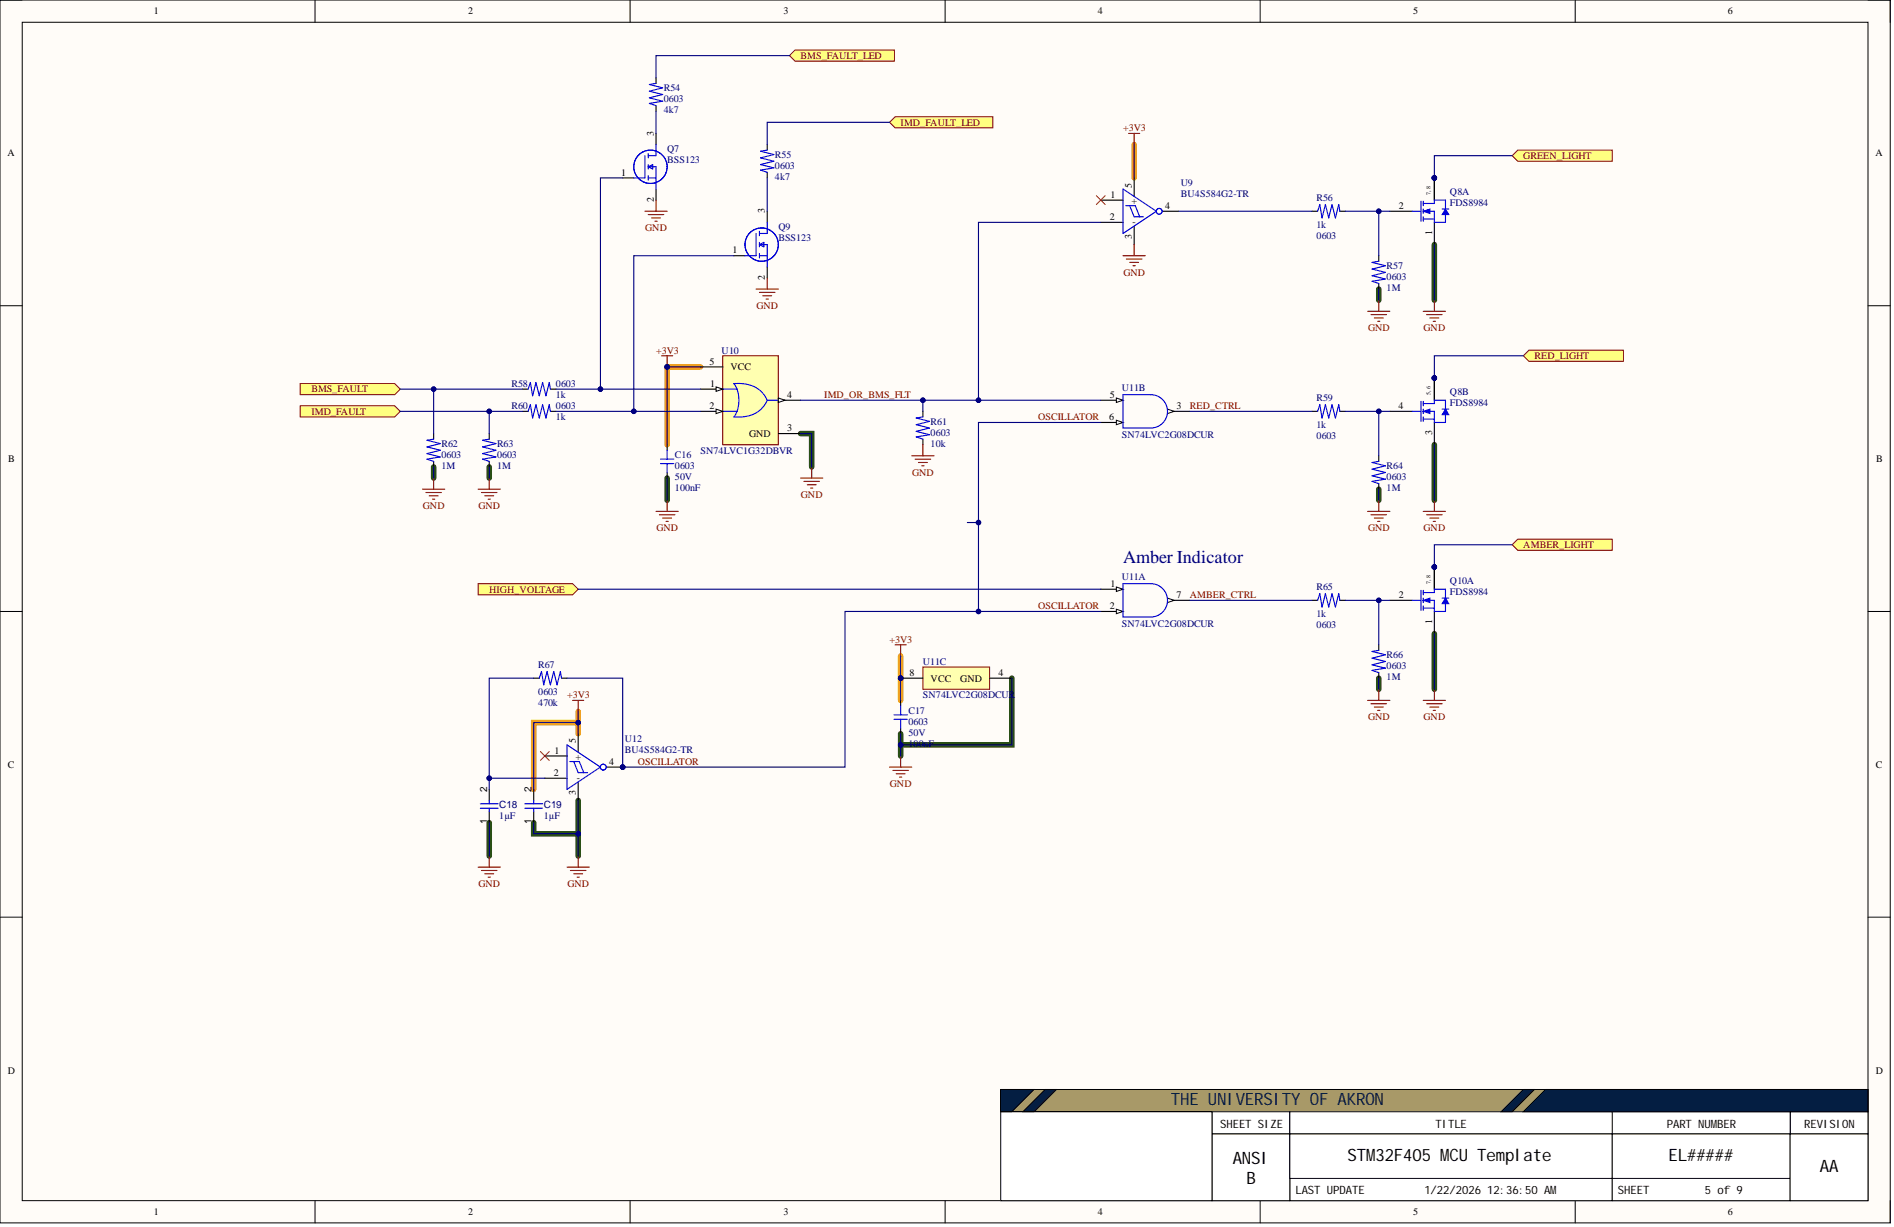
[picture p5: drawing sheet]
<svg xmlns="http://www.w3.org/2000/svg" width="431mm" height="279mm" viewBox="0 0 431 279" stroke-linecap="round" stroke-linejoin="round" font-family="sans-serif">
<defs><g id="words">
<text font-size="4.1" fill="#000080" x="255.8" y="128.2">Amber Indicator</text>
<text font-size="3.9" fill="#041e42" x="266.7" y="251.6">THE UNIVERSITY OF AKRON</text>
<g font-size="3.9">
<text x="280.8" y="265">ANSI</text>
<text x="283.9" y="269.5">B</text>
<text x="307" y="264.3">STM32F405 MCU Template</text>
<text x="380.1" y="264.3">EL#####</text>
<text x="414.5" y="266.8">AA</text>
</g>
<g font-size="2.6">
<text x="277.9" y="256.8">SHEET SIZE</text>
<text x="327" y="256.8">TITLE</text>
<text x="379.7" y="256.8">PART NUMBER</text>
<text x="411" y="256.8">REVISION</text>
<text x="295.1" y="272">LAST UPDATE</text>
<text x="324.5" y="272">1/22/2026 12:36:50 AM</text>
<text x="368.5" y="272">SHEET</text>
<text x="388.4" y="272">5 of 9</text>
</g>
<g font-size="2.3">
<text x="35" y="3.3">1</text>
<text x="106.6" y="3.3">2</text>
<text x="178.5" y="3.3">3</text>
<text x="250.1" y="3.3">4</text>
<text x="321.9" y="3.3">5</text>
<text x="393.6" y="3.3">6</text>
<text x="1.7" y="35.6">A</text>
<text x="148.9" y="30.9" transform="rotate(-90 148.9 30.9)">3</text>
<text x="427.2" y="35.6">A</text>
<text x="141.5" y="40">1</text>
<text x="148.9" y="46.1" transform="rotate(-90 148.9 46.1)">2</text>
<text x="253" y="45.1">1</text>
<text x="257.8" y="46.5">+</text>
<text x="257.8" y="42.7" transform="rotate(-90 257.8 42.7)">5</text>
<text x="265.4" y="47.6">4</text>
<text x="318.6" y="47.6">2</text>
<text x="174.3" y="48.6" transform="rotate(-90 174.3 48.6)">3</text>
<text x="252.8" y="50.1">2</text>
<text x="258" y="51.3">-</text>
<text x="326.2" y="53.5" transform="rotate(-90 326.2 53.5)">1</text>
<text x="166.8" y="57.7">1</text>
<text x="257.8" y="54.5" transform="rotate(-90 257.8 54.5)">3</text>
<text x="174.3" y="63.8" transform="rotate(-90 174.3 63.8)">2</text>
<text x="161.6" y="83">5</text>
<text x="161.8" y="88.1">1</text>
<text x="166.4" y="84.3">VCC</text>
<text x="161.6" y="93.2">2</text>
<text x="179.3" y="90.6">4</text>
<text x="252.7" y="95.7">6</text>
<text x="252.8" y="90.6">5</text>
<text x="268" y="93.2">3</text>
<text x="318.6" y="93.2">4</text>
<text x="170.6" y="99.5">GND</text>
<text x="179.3" y="98.2">3</text>
<text x="326.2" y="99.2" transform="rotate(-90 326.2 99.2)">3</text>
<text x="1.9" y="105.2">B</text>
<text x="427.4" y="105.2">B</text>
<text x="253" y="133.7">1</text>
<text x="268" y="136.2">7</text>
<text x="318.6" y="136.2">2</text>
<text x="252.8" y="138.7">2</text>
<text x="326.2" y="142.1" transform="rotate(-90 326.2 142.1)">1</text>
<text x="207.2" y="153.9">8</text>
<text x="212" y="155.2">VCC</text>
<text x="218.8" y="155.2">GND</text>
<text x="227.5" y="153.9">4</text>
<text x="126.3" y="171.6">1</text>
<text x="131.1" y="173.1">+</text>
<text x="131.2" y="169.3" transform="rotate(-90 131.2 169.3)">5</text>
<text x="1.8" y="174.8">C</text>
<text x="126.1" y="176.7">2</text>
<text x="131.4" y="177.9">-</text>
<text x="138.8" y="174.2">4</text>
<text x="427.3" y="174.8">C</text>
<text x="110.9" y="180.2" transform="rotate(-90 110.9 180.2)">2</text>
<text x="121.1" y="180.2" transform="rotate(-90 121.1 180.2)">2</text>
<text x="131.2" y="181.1" transform="rotate(-90 131.2 181.1)">3</text>
<text x="110.9" y="187.7" transform="rotate(-90 110.9 187.7)">1</text>
<text x="121.1" y="187.7" transform="rotate(-90 121.1 187.7)">1</text>
<text x="1.8" y="244.5">D</text>
<text x="427.3" y="244.5">D</text>
<text x="35" y="276.7">1</text>
<text x="106.6" y="276.7">2</text>
<text x="178.5" y="276.7">3</text>
<text x="250.1" y="276.7">4</text>
<text x="321.9" y="276.7">5</text>
<text x="393.6" y="276.7">6</text>
</g>
<g font-size="2.3" fill="#800000">
<text x="182.4" y="13.4">BMS_FAULT_LED</text>
<text x="205.2" y="28.6">IMD_FAULT_LED</text>
<text x="255.8" y="29.9">+3V3</text>
<text x="347" y="36.2">GREEN_LIGHT</text>
<text x="147" y="52.7">GND</text>
<text x="255.9" y="62.8">GND</text>
<text x="172.3" y="70.4">GND</text>
<text x="311.6" y="75.4">GND</text>
<text x="324.3" y="75.4">GND</text>
<text x="149.4" y="80.5">+3V3</text>
<text x="349.5" y="81.8">RED_LIGHT</text>
<text x="70.9" y="89.4">BMS_FAULT</text>
<text x="70.9" y="94.4">IMD_FAULT</text>
<text x="187.8" y="90.6">IMD_OR_BMS_FLT</text>
<text x="236.5" y="95.7">OSCILLATOR</text>
<text x="271" y="93.2">RED_CTRL</text>
<text x="182.5" y="113.4">GND</text>
<text x="207.8" y="108.4">GND</text>
<text x="96.3" y="115.9">GND</text>
<text x="109" y="115.9">GND</text>
<text x="149.5" y="121">GND</text>
<text x="311.6" y="121">GND</text>
<text x="324.3" y="121">GND</text>
<text x="347" y="124.8">AMBER_LIGHT</text>
<text x="111.4" y="134.9">HIGH_VOLTAGE</text>
<text x="271" y="136.2">AMBER_CTRL</text>
<text x="236.5" y="138.7">OSCILLATOR</text>
<text x="202.6" y="146.3">+3V3</text>
<text x="129.2" y="159">+3V3</text>
<text x="311.6" y="164">GND</text>
<text x="324.3" y="164">GND</text>
<text x="145.3" y="174.2">OSCILLATOR</text>
<text x="202.7" y="179.2">GND</text>
<text x="109" y="202">GND</text>
<text x="129.3" y="202">GND</text>
</g>
<g font-size="2.3" fill="#000080">
<text x="151.2" y="23.3">0603</text>
<text x="151.2" y="20.8">R54</text>
<text x="151.2" y="25.8">4k7</text>
<text x="152" y="34.7">Q7</text>
<text x="176.5" y="36">R55</text>
<text x="152" y="37.2">BSS123</text>
<text x="176.5" y="38.5">0603</text>
<text x="176.5" y="41">4k7</text>
<text x="269" y="42.3">U9</text>
<text x="269" y="44.8">BU4S584G2-TR</text>
<text x="299.9" y="45.8">R56</text>
<text x="330.3" y="44.4">Q8A</text>
<text x="330.3" y="46.9">FDS8984</text>
<text x="177.3" y="52.4">Q9</text>
<text x="299.9" y="51.9">1k</text>
<text x="177.3" y="54.9">BSS123</text>
<text x="299.9" y="54.4">0603</text>
<text x="315.9" y="63.8">0603</text>
<text x="315.9" y="61.3">R57</text>
<text x="315.9" y="66.3">1M</text>
<text x="164.4" y="80.5">U10</text>
<text x="116.5" y="88.1">R58</text>
<text x="126.6" y="88.1">0603</text>
<text x="255.6" y="89.1">U11B</text>
<text x="330.3" y="89.9">Q8B</text>
<text x="116.5" y="93.2">R60</text>
<text x="126.6" y="90.6">1k</text>
<text x="126.6" y="93.2">0603</text>
<text x="126.6" y="95.7">1k</text>
<text x="299.9" y="91.4">R59</text>
<text x="330.3" y="92.4">FDS8984</text>
<text x="100.6" y="101.8">R62</text>
<text x="113.2" y="101.8">R63</text>
<text x="212" y="99.2">0603</text>
<text x="212" y="101.8">10k</text>
<text x="212" y="96.7">R61</text>
<text x="255.6" y="99.7">SN74LVC2G08DCUR</text>
<text x="299.9" y="100">0603</text>
<text x="299.9" y="97.5">1k</text>
<text x="100.6" y="104.3">0603</text>
<text x="100.6" y="106.8">1M</text>
<text x="113.2" y="104.3">0603</text>
<text x="113.2" y="106.8">1M</text>
<text x="153.7" y="106.8">0603</text>
<text x="153.7" y="104.3">C16</text>
<text x="159.6" y="103.3">SN74LVC1G32DBVR</text>
<text x="315.9" y="106.8">R64</text>
<text x="153.7" y="109.4">50V</text>
<text x="153.7" y="111.9">100nF</text>
<text x="315.9" y="109.4">0603</text>
<text x="315.9" y="111.9">1M</text>
<text x="255.6" y="132.1">U11A</text>
<text x="299.9" y="134.4">R65</text>
<text x="330.3" y="133">Q10A</text>
<text x="330.3" y="135.5">FDS8984</text>
<text x="255.6" y="142.8">SN74LVC2G08DCUR</text>
<text x="299.9" y="143">0603</text>
<text x="299.9" y="140.5">1k</text>
<text x="315.9" y="149.9">R66</text>
<text x="122.6" y="152.1">R67</text>
<text x="210.2" y="151.4">U11C</text>
<text x="315.9" y="152.4">0603</text>
<text x="315.9" y="154.9">1M</text>
<text x="122.6" y="158.2">0603</text>
<text x="122.6" y="160.8">470k</text>
<text x="210.2" y="159">SN74LVC2G08DCUR</text>
<text x="206.9" y="165.1">0603</text>
<text x="206.9" y="167.6">50V</text>
<text x="206.9" y="162.5">C17</text>
<text x="142.3" y="168.9">U12</text>
<text x="142.3" y="171.4">BU4S584G2-TR</text>
<text x="206.9" y="170.1">100nF</text>
<text x="113.7" y="184">C18</text>
<text x="123.9" y="184">C19</text>
<text x="113.7" y="186.6">1µF</text>
<text x="123.9" y="186.6">1µF</text>
</g>
<g font-size="1.4">
<text x="325.9" y="44.3" transform="rotate(-90 325.9 44.3)">7, 8</text>
<text x="325.9" y="89.9" transform="rotate(-90 325.9 89.9)">5, 6</text>
<text x="325.9" y="132.9" transform="rotate(-90 325.9 132.9)">7, 8</text>
</g>
</g></defs>
<path d="M0 0h430.6v278.5h-430.6z" fill-rule="evenodd" fill="#fffcf8"/>
<path d="M0 0h430.6v278.5h-430.6z" fill="none" stroke="#000" stroke-width=".23"/>
<path d="M5.1 5.1h420.4v268.3h-420.4z" fill-rule="evenodd" fill="#fffcf8"/>
<g fill="none" stroke="#000" stroke-width=".23">
<path d="M0 0h5.1M5.1 5.1h420.4v268.3h-420.4zM71.8 0v5.1M143.5 0v5.1M215.3 0v5.1M287.1 0v5.1M358.8 0v5.1M425.5 0h5.1v5.1M0 69.6h5.1M425.5 69.6h5.1M0 139.2h5.1M425.5 139.2h5.1"/>
<path d="M0 208.9h5.1M425.5 208.9h5.1M71.8 273.4v5.1M143.5 273.4v5.1M215.3 273.4v5.1M287.1 273.4v5.1M358.8 273.4v5.1M430.6 273.4v5.1"/>
</g>
<path d="M258.4 32.9v7.6M159.6 83.5h-7.6v17.8M205.2 149.4v10.1M131.7 164.6h-10.1v15.1M131.7 162v5.1" fill="none" stroke="#f90" stroke-width="1.3"/>
<g fill="none" stroke="#274e13" stroke-width="1.3">
<path d="M326.7 55.7v12.7M314.1 65.8v2.6M182.4 98.7h2.5v7.6M98.8 106.3v2.6M111.4 106.3v2.6M152 108.9v5M314.1 111.4v2.5M326.7 101.3v12.6M230.5 154.4v15.2h-25.3M314.1 154.4v2.6M326.7 144.3v12.7M205.2 167.1v5"/>
<path d="M111.4 187.3v7.6M131.7 182.3v7.6h-10.1v-2.6M131.7 189.9v5"/>
</g>
<path d="M228 248.1h197.5v5.1h-197.5z" fill-rule="evenodd" fill="#a89968"/>
<path d="M228 248.1h197.5v5.1h-197.5z" fill="none" stroke="#000" stroke-width=".23"/>
<path d="M276.1 253.2h17.7v5h-17.7z" fill-rule="evenodd" fill="#fff"/>
<path d="M276.1 253.2h17.7v5h-17.7z" fill="none" stroke="#000" stroke-width=".23"/>
<path d="M407.8 253.2h17.7v5h-17.7z" fill-rule="evenodd" fill="#fff"/>
<path d="M407.8 253.2h17.7v5h-17.7z" fill="none" stroke="#000" stroke-width=".23"/>
<path d="M367.3 253.2h40.5v5h-40.5z" fill-rule="evenodd" fill="#fff"/>
<path d="M367.3 253.2h40.5v5h-40.5z" fill="none" stroke="#000" stroke-width=".23"/>
<path d="M293.8 253.2h73.5v5h-73.5z" fill-rule="evenodd" fill="#fff"/>
<path d="M293.8 253.2h73.5v5h-73.5z" fill="none" stroke="#000" stroke-width=".23"/>
<path d="M293.8 268.3h73.5v5.1h-73.5z" fill-rule="evenodd" fill="#fff"/>
<path d="M293.8 268.3h73.5v5.1h-73.5z" fill="none" stroke="#000" stroke-width=".23"/>
<path d="M367.3 268.3h40.5v5.1h-40.5z" fill-rule="evenodd" fill="#fff"/>
<path d="M367.3 268.3h40.5v5.1h-40.5z" fill="none" stroke="#000" stroke-width=".23"/>
<path d="M276.1 258.2h17.7v15.2h-17.7z" fill-rule="evenodd" fill="#fff"/>
<path d="M276.1 258.2h17.7v15.2h-17.7z" fill="none" stroke="#000" stroke-width=".23"/>
<path d="M293.8 258.2h73.5v10.1h-73.5z" fill-rule="evenodd" fill="#fff"/>
<path d="M293.8 258.2h73.5v10.1h-73.5z" fill="none" stroke="#000" stroke-width=".23"/>
<path d="M367.3 258.2h40.5v10.1h-40.5z" fill-rule="evenodd" fill="#fff"/>
<path d="M367.3 258.2h40.5v10.1h-40.5z" fill="none" stroke="#000" stroke-width=".23"/>
<path d="M407.8 258.2h17.7v15.2h-17.7z" fill-rule="evenodd" fill="#fff"/>
<path d="M407.8 258.2h17.7v15.2h-17.7z" fill="none" stroke="#000" stroke-width=".23"/>
<path d="M228 253.2h48.1v20.2h-48.1z" fill-rule="evenodd" fill="#fff"/>
<path d="M228 253.2h48.1v20.2h-48.1z" fill="none" stroke="#000" stroke-width=".23"/>
<path d="M347 253.2l5.1-5.1h73.4v5.1z" fill-rule="evenodd" fill="#041e42"/>
<path d="M347 253.2l5.1-5.1h73.4v5.1z" fill="none" stroke="#000" stroke-width=".23"/>
<path d="M341.9 253.2l5.1-5.1h2.5l-5 5.1z" fill-rule="evenodd" fill="#041e42"/>
<path d="M341.9 253.2l5.1-5.1h2.5l-5 5.1z" fill="none" stroke="#000" stroke-width=".23"/>
<path d="M228 248.1h7.6l-5.1 5.1h-2.5z" fill-rule="evenodd" fill="#041e42"/>
<path d="M228 248.1h7.6l-5.1 5.1h-2.5z" fill="none" stroke="#000" stroke-width=".23"/>
<path d="M233 253.2l5.1-5.1h2.5l-5 5.1z" fill-rule="evenodd" fill="#041e42"/>
<path d="M233 253.2l5.1-5.1h2.5l-5 5.1z" fill="none" stroke="#000" stroke-width=".23"/>
<path d="M298.9 93.7h1.2M305.2 93.7h1.3M298.9 136.7h1.2M305.2 136.7h1.3" fill="none" stroke="#000" stroke-width=".25"/>
<path d="M300.1 93.7l.6-1.5 .5 3 .7-3 .8 3 .7-3 .8 3 .8-3 .2 1.5M300.1 136.7l.6-1.5 .5 3 .7-3 .8 3 .7-3 .8 3 .8-3 .2 1.5" fill="none" stroke="#00f" stroke-width=".25"/>
<path d="M324.2 116.5h5.1M325 117.2h3.5M325.7 118h2.1M326.5 118.7h.5M326.7 113.9v2.6M324.2 159.5h5.1M326.7 157v2.5M325 160.2h3.5M325.7 161h2.1M326.5 161.8h.5" fill="none" stroke="#800000" stroke-width=".25"/>
<circle cx="326.7" cy="86.1" r=".51" fill="#000080"/>
<circle cx="326.7" cy="86.1" r=".51" fill="none" stroke="#000080" stroke-width=".23"/>
<circle cx="326.7" cy="86.1" r=".51" fill="#000080"/>
<circle cx="326.7" cy="86.1" r=".51" fill="none" stroke="#000080" stroke-width=".23"/>
<path d="M316.6 93.7h5.1M326.7 86.1v5M326.7 96.2v5.1" fill="none" stroke="#000" stroke-width=".25"/>
<circle cx="326.7" cy="86.1" r=".51" fill="#000080"/>
<circle cx="326.7" cy="86.1" r=".51" fill="none" stroke="#000080" stroke-width=".23"/>
<path d="M326.7 86.1v5" fill="none" stroke="#000" stroke-width=".25"/>
<circle cx="326.7" cy="86.1" r=".51" fill="#000080"/>
<circle cx="326.7" cy="86.1" r=".51" fill="none" stroke="#000080" stroke-width=".23"/>
<path d="M321.7 93.7h2M323.7 91.4v4.5M324.2 91.9h2.5M324.2 93.7h2.5v2.5M324.2 95.4h2.5M324.2 91.4v1M324.2 93.2v1M324.2 94.9v1" fill="none" stroke="#00f" stroke-width=".25"/>
<path d="M324.2 93.7l1.5-.5v1z" fill="#00f"/>
<path d="M324.2 93.7l1.5-.5v1z" fill="none" stroke="#00f" stroke-width=".23"/>
<path d="M326.7 91.9v-.8h2.6v2.1M329.3 94.4v1.8h-2.6" fill="none" stroke="#00f" stroke-width=".25"/>
<path d="M329.3 93.2l.7 1.2h-1.5z" fill="#00f"/>
<path d="M329.3 93.2l.7 1.2h-1.5z" fill="none" stroke="#00f" stroke-width=".23"/>
<path d="M328.5 93.2h1.5" fill="none" stroke="#00f" stroke-width=".25"/>
<circle cx="326.7" cy="129.1" r=".51" fill="#000080"/>
<circle cx="326.7" cy="129.1" r=".51" fill="none" stroke="#000080" stroke-width=".23"/>
<circle cx="326.7" cy="129.1" r=".51" fill="#000080"/>
<circle cx="326.7" cy="129.1" r=".51" fill="none" stroke="#000080" stroke-width=".23"/>
<path d="M316.6 136.7h5.1M326.7 129.1v5.1M326.7 139.2v5.1" fill="none" stroke="#000" stroke-width=".25"/>
<circle cx="326.7" cy="129.1" r=".51" fill="#000080"/>
<circle cx="326.7" cy="129.1" r=".51" fill="none" stroke="#000080" stroke-width=".23"/>
<path d="M326.7 129.1v5.1" fill="none" stroke="#000" stroke-width=".25"/>
<circle cx="326.7" cy="129.1" r=".51" fill="#000080"/>
<circle cx="326.7" cy="129.1" r=".51" fill="none" stroke="#000080" stroke-width=".23"/>
<path d="M321.7 136.7h2M323.7 134.4v4.6M324.2 134.9h2.5M324.2 136.7h2.5v2.5M324.2 138.5h2.5M324.2 134.4v1M324.2 136.2v1M324.2 138v1" fill="none" stroke="#00f" stroke-width=".25"/>
<path d="M324.2 136.7l1.5-.5v1z" fill="#00f"/>
<path d="M324.2 136.7l1.5-.5v1z" fill="none" stroke="#00f" stroke-width=".23"/>
<path d="M326.7 134.9v-.7h2.6v2M329.3 137.5v1.7h-2.6" fill="none" stroke="#00f" stroke-width=".25"/>
<path d="M329.3 136.2l.7 1.3h-1.5z" fill="#00f"/>
<path d="M329.3 136.2l.7 1.3h-1.5z" fill="none" stroke="#00f" stroke-width=".23"/>
<path d="M328.5 136.2h1.5" fill="none" stroke="#00f" stroke-width=".25"/>
<path d="M347 81l1.3-1.3h21.5v2.6h-21.5z" fill-rule="evenodd" fill="#ffff80"/>
<path d="M347 81l1.3-1.3h21.5v2.6h-21.5z" fill="none" stroke="#800000" stroke-width=".23"/>
<path d="M344.5 124l1.2-1.2h21.6v2.5h-21.6z" fill-rule="evenodd" fill="#ffff80"/>
<path d="M344.5 124l1.2-1.2h21.6v2.5h-21.6z" fill="none" stroke="#800000" stroke-width=".23"/>
<path d="M164.6 81h12.7v20.3h-12.7z" fill-rule="evenodd" fill="#ffffb0"/>
<path d="M164.6 81h12.7v20.3h-12.7z" fill="none" stroke="#800000" stroke-width=".25"/>
<path d="M164.6 88.6h3.3M164.6 93.7h3.3M167.2 87.3a7 7 0 0 1 7.5 3.6l.1 .2a6.9 6.9 0 0 1-7.6 3.8 6.9 6.9 0 0 0 0-7.6zM174.8 91.1h2.5" fill="none" stroke="#00f" stroke-width=".25"/>
<path d="M159.6 88.6h5" fill="none" stroke="#000" stroke-width=".25"/>
<path d="M163.1 88.1l1.5 .5-1.5 .5z" fill="#f8fcff"/>
<path d="M163.1 88.1l1.5 .5-1.5 .5z" fill="none" stroke="#000" stroke-width=".23"/>
<path d="M159.6 93.7h5" fill="none" stroke="#000" stroke-width=".25"/>
<path d="M163.1 93.2l1.5 .5-1.5 .5z" fill="#f8fcff"/>
<path d="M163.1 93.2l1.5 .5-1.5 .5z" fill="none" stroke="#000" stroke-width=".23"/>
<path d="M177.3 98.7h5.1M177.3 91.1h5.1" fill="none" stroke="#000" stroke-width=".25"/>
<path d="M177.3 90.6l1.5 .5-1.5 .5z" fill="#f8fcff"/>
<path d="M177.3 90.6l1.5 .5-1.5 .5z" fill="none" stroke="#000" stroke-width=".23"/>
<path d="M159.6 83.5h5M266 93.7h5M152 101.3v1.2M152 107.6v1.3" fill="none" stroke="#000" stroke-width=".25"/>
<path d="M149.4 116.5h5.1M150.2 117.2h3.5M151 118h2M151.7 118.7h.5M152 113.9v2.6M182.4 108.9h5M183.1 109.6h3.6M183.9 110.4h2M184.6 111.1h.6M184.9 106.3v2.6" fill="none" stroke="#800000" stroke-width=".25"/>
<path d="M150.5 105.6h3M150.5 104.6h3M152 102.5v2.1M152 105.6v2" fill="none" stroke="#00f" stroke-width=".25"/>
<path d="M266 93.2l1.5 .5-1.5 .5z" fill="#f8fcff"/>
<path d="M266 93.2l1.5 .5-1.5 .5z" fill="none" stroke="#000" stroke-width=".23"/>
<path d="M250.8 91.1h5" fill="none" stroke="#000" stroke-width=".25"/>
<path d="M254.3 90.6l1.5 .5-1.5 .5z" fill="#f8fcff"/>
<path d="M254.3 90.6l1.5 .5-1.5 .5z" fill="none" stroke="#000" stroke-width=".23"/>
<path d="M250.8 96.2h5" fill="none" stroke="#000" stroke-width=".25"/>
<path d="M254.3 95.7l1.5 .5-1.5 .5z" fill="#f8fcff"/>
<path d="M254.3 95.7l1.5 .5-1.5 .5z" fill="none" stroke="#000" stroke-width=".23"/>
<path d="M255.8 89.9h6.4a3.8 3.8 0 0 1 3.8 3.8 3.8 3.8 0 0 1-3.8 3.8h-6.4z" fill="none" stroke="#00f" stroke-width=".25"/>
<circle cx="205.2" cy="154.4" r=".51" fill="#000080"/>
<circle cx="205.2" cy="154.4" r=".51" fill="none" stroke="#000080" stroke-width=".23"/>
<path d="M210.2 151.9h15.2v5.1h-15.2z" fill-rule="evenodd" fill="#ffffb0"/>
<path d="M210.2 151.9h15.2v5.1h-15.2z" fill="none" stroke="#800000" stroke-width=".23"/>
<path d="M205.2 154.4h5" fill="none" stroke="#000" stroke-width=".25"/>
<circle cx="205.2" cy="154.4" r=".51" fill="#000080"/>
<circle cx="205.2" cy="154.4" r=".51" fill="none" stroke="#000080" stroke-width=".23"/>
<path d="M205.2 159.5v1.3M225.4 154.4h5.1M205.2 165.8v1.3" fill="none" stroke="#000" stroke-width=".25"/>
<path d="M203.6 163.8h3.1M203.6 162.8h3.1M205.2 160.8v2M205.2 163.8v2" fill="none" stroke="#00f" stroke-width=".25"/>
<path d="M202.6 174.7h5.1M203.4 175.4h3.5M204.2 176.2h2M204.9 177h.5M205.2 172.1v2.6" fill="none" stroke="#800000" stroke-width=".25"/>
<path d="M68.4 87.3h21.5l1.3 1.3-1.3 1.3h-21.5z" fill-rule="evenodd" fill="#ffff80"/>
<path d="M68.4 87.3h21.5l1.3 1.3-1.3 1.3h-21.5z" fill="none" stroke="#800000" stroke-width=".23"/>
<path d="M68.4 92.4h21.5l1.3 1.3-1.3 1.2h-21.5z" fill-rule="evenodd" fill="#ffff80"/>
<path d="M68.4 92.4h21.5l1.3 1.3-1.3 1.2h-21.5z" fill="none" stroke="#800000" stroke-width=".23"/>
<path d="M108.9 132.9h21.5l1.3 1.3-1.3 1.2h-21.5z" fill-rule="evenodd" fill="#ffff80"/>
<path d="M108.9 132.9h21.5l1.3 1.3-1.3 1.2h-21.5z" fill="none" stroke="#800000" stroke-width=".23"/>
<path d="M266 136.7h5" fill="none" stroke="#000" stroke-width=".25"/>
<path d="M266 136.2l1.5 .5-1.5 .5z" fill="#f8fcff"/>
<path d="M266 136.2l1.5 .5-1.5 .5z" fill="none" stroke="#000" stroke-width=".23"/>
<path d="M250.8 134.2h5" fill="none" stroke="#000" stroke-width=".25"/>
<path d="M254.3 133.7l1.5 .5-1.5 .5z" fill="#f8fcff"/>
<path d="M254.3 133.7l1.5 .5-1.5 .5z" fill="none" stroke="#000" stroke-width=".23"/>
<path d="M250.8 139.2h5" fill="none" stroke="#000" stroke-width=".25"/>
<path d="M254.3 138.7l1.5 .5-1.5 .5z" fill="#f8fcff"/>
<path d="M254.3 138.7l1.5 .5-1.5 .5z" fill="none" stroke="#000" stroke-width=".23"/>
<path d="M255.8 132.9h6.4a3.8 3.8 0 0 1 3.8 3.8 3.8 3.8 0 0 1-3.8 3.8h-6.4z" fill="none" stroke="#00f" stroke-width=".25"/>
<path d="M108.9 197.5h5.1M109.7 198.2h3.5M110.4 199h2.1M111.2 199.7h.5M111.4 194.9v2.6M129.2 197.5h5M129.9 198.2h3.6M130.7 199h2M131.5 199.7h.5M131.7 194.9v2.6" fill="none" stroke="#800000" stroke-width=".25"/>
<path d="M123.1 171.1l2 2.1M125.1 171.1l-2 2.1" fill="none" stroke="#f00" stroke-width=".23"/>
<circle cx="141.8" cy="174.7" r=".51" fill="#000080"/>
<circle cx="141.8" cy="174.7" r=".51" fill="none" stroke="#000080" stroke-width=".23"/>
<path d="M129.8 173.4h2.2l1 2.5M130.7 173.4l1 2.5h2.2" fill="none" stroke="#00f" stroke-width=".25"/>
<path d="M136.8 174.7h5" fill="none" stroke="#000" stroke-width=".25"/>
<circle cx="141.8" cy="174.7" r=".51" fill="#000080"/>
<circle cx="141.8" cy="174.7" r=".51" fill="none" stroke="#000080" stroke-width=".23"/>
<circle cx="137.4" cy="174.7" r=".64" fill="none" stroke="#00f" stroke-width=".25"/>
<circle cx="137.4" cy="174.7" r=".64" fill="#fff"/>
<g fill="none" stroke="#00f" stroke-width=".25">
<path d="M122.8 154.4l.6-1.5 .5 3 .7-3 .8 3 .7-3 .8 3 .8-3 .2 1.5M129.2 169.6l7.6 5.1-7.6 5zM109.4 183h4.1M109.4 184h4.1M111.4 182.3v.7M111.4 184v.8M119.6 183h4M119.6 184h4M121.6 182.3v.7M121.6 184v.8"/>
<circle cx="137.4" cy="174.7" r=".64"/>
</g>
<path d="M121.6 154.4h1.2M127.9 154.4h1.3M111.4 179.7v2.6M121.6 179.7v2.6M124.1 177.2h5.1M124.1 172.1h5.1M131.7 167.1v4.2M131.7 178.1v4.2M111.4 184.8v2.5M121.6 184.8v2.5" fill="none" stroke="#000" stroke-width=".25"/>
<path d="M150.7 81h2.5M152 81v2.5M130.4 159.5h2.6M131.7 159.5v2.5" fill="none" stroke="#800000" stroke-width=".25"/>
<circle cx="152" cy="83.5" r=".51" fill="#000080"/>
<circle cx="152" cy="83.5" r=".51" fill="none" stroke="#000080" stroke-width=".23"/>
<path d="M263.4 48.1h5.1M210.2 93.7v1.2M210.2 100v1.3" fill="none" stroke="#000" stroke-width=".25"/>
<g fill="none" stroke="#00f" stroke-width=".25">
<path d="M256.5 46.8h2.1l1 2.6M257.3 46.8l1.1 2.6h2.1M210.2 94.9l-1.5 .3 3 .7-3 .8 3 .8-3 .7 3 .8-3 .5 1.5 .5"/>
<circle cx="264.1" cy="48.1" r=".64"/>
</g>
<path d="M207.7 103.8h5.1M208.5 104.6h3.5M209.2 105.3h2M210 106.1h.5M210.2 101.3v2.5" fill="none" stroke="#800000" stroke-width=".25"/>
<circle cx="264.1" cy="48.1" r=".64" fill="#fff"/>
<g fill="none" stroke="#00f" stroke-width=".25">
<path d="M255.8 43l7.6 5.1-7.6 5.1zM300.1 48.1l.6-1.5 .5 3 .7-3 .8 3 .7-3 .8 3 .8-3 .2 1.5M314.1 105.1l-1.5 .2 3 .8-3 .7 3 .8-3 .8 3 .7-3 .5 1.5 .5M314.1 148.1l-1.5 .2 3 .8-3 .8 3 .7-3 .8 3 .7-3 .6 1.5 .5"/>
<circle cx="264.1" cy="48.1" r=".64"/>
</g>
<path d="M250.8 50.6h5M250.8 45.6h5M258.4 40.5v4.2M258.4 51.5v4.2M298.9 48.1h1.2M305.2 48.1h1.3M314.1 103.8v1.3M314.1 110.1v1.3M314.1 146.8v1.3M314.1 153.2v1.2" fill="none" stroke="#000" stroke-width=".25"/>
<g fill="none" stroke="#800000" stroke-width=".25">
<path d="M257.1 30.4h2.5M258.4 30.4v2.5M255.8 58.2h5.1M256.6 59h3.5M257.3 59.7h2.1M258.4 55.7v2.5M258.1 60.5h.5M324.2 70.9h5.1M325 71.6h3.5M325.7 72.4h2.1M326.5 73.2h.5M326.7 68.4v2.5"/>
<path d="M311.5 116.5h5.1M312.3 117.2h3.6M313.1 118h2M313.8 118.7h.5M314.1 113.9v2.6M311.5 159.5h5.1M314.1 157v2.5M312.3 160.2h3.6M313.1 161h2M313.8 161.8h.5"/>
</g>
<path d="M249.7 44.6l2.1 2M251.8 44.6l-2.1 2" fill="none" stroke="#f00" stroke-width=".23"/>
<circle cx="326.7" cy="40.5" r=".51" fill="#000080"/>
<circle cx="326.7" cy="40.5" r=".51" fill="none" stroke="#000080" stroke-width=".23"/>
<circle cx="326.7" cy="40.5" r=".51" fill="#000080"/>
<circle cx="326.7" cy="40.5" r=".51" fill="none" stroke="#000080" stroke-width=".23"/>
<path d="M316.6 48.1h5.1M326.7 40.5v5.1M326.7 50.6v5.1" fill="none" stroke="#000" stroke-width=".25"/>
<circle cx="326.7" cy="40.5" r=".51" fill="#000080"/>
<circle cx="326.7" cy="40.5" r=".51" fill="none" stroke="#000080" stroke-width=".23"/>
<path d="M326.7 40.5v5.1" fill="none" stroke="#000" stroke-width=".25"/>
<circle cx="326.7" cy="40.5" r=".51" fill="#000080"/>
<circle cx="326.7" cy="40.5" r=".51" fill="none" stroke="#000080" stroke-width=".23"/>
<path d="M321.7 48.1h2M323.7 45.8v4.6M324.2 46.3h2.5M324.2 48.1h2.5v2.5M324.2 49.9h2.5M324.2 45.8v1M324.2 47.6v1M324.2 49.4v1" fill="none" stroke="#00f" stroke-width=".25"/>
<path d="M324.2 48.1l1.5-.5v1z" fill="#00f"/>
<path d="M324.2 48.1l1.5-.5v1z" fill="none" stroke="#00f" stroke-width=".23"/>
<path d="M326.7 46.3v-.7h2.6v2M329.3 48.9v1.7h-2.6" fill="none" stroke="#00f" stroke-width=".25"/>
<path d="M329.3 47.6l.7 1.3h-1.5z" fill="#00f"/>
<path d="M329.3 47.6l.7 1.3h-1.5z" fill="none" stroke="#00f" stroke-width=".23"/>
<path d="M314.1 59.5l-1.5 .2 3 .8-3 .8 3 .7-3 .8 3 .7-3 .6 1.5 .5M328.5 47.6h1.5" fill="none" stroke="#00f" stroke-width=".25"/>
<path d="M314.1 58.2v1.3M314.1 64.6v1.2" fill="none" stroke="#000" stroke-width=".25"/>
<path d="M311.5 70.9h5.1M312.3 71.6h3.6M313.1 72.4h2M313.8 73.2h.5M314.1 68.4v2.5" fill="none" stroke="#800000" stroke-width=".25"/>
<path d="M344.5 35.4l1.2-1.2h21.6v2.5h-21.6z" fill-rule="evenodd" fill="#ffff80"/>
<path d="M344.5 35.4l1.2-1.2h21.6v2.5h-21.6z" fill="none" stroke="#800000" stroke-width=".23"/>
<g fill="none" stroke="#000" stroke-width=".25">
<path d="M149.4 30.4v2.5M141.8 40.5h2.6M149.4 43v2.6M167.2 58.2h2.5M174.8 48.1v2.5M174.8 60.8v2.5M98.8 98.7v1.3M111.4 98.7v1.3M119 88.6h1.3M119 93.7h1.3M125.4 88.6h1.2M125.4 93.7h1.2"/>
<path d="M98.8 105.1v1.2M111.4 105.1v1.2"/>
</g>
<g fill="none" stroke="#00f" stroke-width=".25">
<path d="M146.9 35.4v5.1h-2.5M147.7 38h1.7v5M147.7 34.9v1.1M147.7 37.5v1M147.7 38l1-.5v1zM149.4 32.9v2.5h-1.7M147.7 40.5h1.7M147.7 40v1M172.2 53.2v5h-2.5M173 55.7h1.8v5.1M173 58.2h1.8M173 52.7v1"/>
<path d="M173 55.2v1M173 57.7v1M173 55.7l1-.5v1zM174.8 50.6v2.6h-1.8M98.8 100l-1.5 .3 3 .7-3 .8 3 .7-3 .8 3 .7-3 .6 1.5 .5M111.4 100l-1.5 .3 3.1 .7-3.1 .8 3.1 .7-3.1 .8 3.1 .7-3.1 .6 1.5 .5M120.3 88.6l.5-1.5 .5 3 .8-3 .7 3 .8-3 .8 3 .7-3 .3 1.5M120.3 93.7l.5-1.5 .5 3 .8-3 .7 3 .8-3 .8 3 .7-3 .3 1.5"/>
<circle cx="148.2" cy="38" r="3.8"/>
<circle cx="173.5" cy="55.7" r="3.8"/>
</g>
<g fill="none" stroke="#800000" stroke-width=".25">
<path d="M146.9 48.1h5.1M147.7 48.9h3.5M148.4 49.6h2.1M149.2 50.4h.5M149.4 45.6v2.5M172.2 65.8h5.1M173 66.6h3.5M173.8 67.3h2M174.5 68.1h.5M174.8 63.3v2.5M96.2 111.4h5.1M97 112.1h3.6"/>
<path d="M97.8 112.9h2M98.5 113.7h.5M98.8 108.9v2.5M108.9 111.4h5.1M109.7 112.1h3.5M110.4 112.9h2.1M111.2 113.7h.5M111.4 108.9v2.5"/>
</g>
<path d="M179.8 12.7l1.3-1.3h22.6v2.5h-22.6z" fill-rule="evenodd" fill="#ffff80"/>
<path d="M179.8 12.7l1.3-1.3h22.6v2.5h-22.6z" fill="none" stroke="#800000" stroke-width=".23"/>
<path d="M149.4 17.7v1.3M149.4 24.1v1.2M174.8 32.9v1.3M174.8 39.2v1.3" fill="none" stroke="#000" stroke-width=".25"/>
<path d="M149.4 19l-1.5 .2 3.1 .8-3.1 .8 3.1 .7-3.1 .8 3.1 .7-3.1 .5 1.5 .6M174.8 34.2l-1.6 .2 3.1 .8-3.1 .8 3.1 .7-3.1 .8 3.1 .7-3.1 .5 1.6 .5" fill="none" stroke="#00f" stroke-width=".25"/>
<path d="M202.6 27.9l1.3-1.3h22.3v2.5h-22.3z" fill-rule="evenodd" fill="#ffff80"/>
<path d="M202.6 27.9l1.3-1.3h22.3v2.5h-22.3z" fill="none" stroke="#800000" stroke-width=".23"/>
<path d="M203.9 146.8h2.5M205.2 146.8v2.6" fill="none" stroke="#800000" stroke-width=".25"/>
<path d="M306.5 136.7h10.1" fill="none" stroke="#000080" stroke-width=".25"/>
<circle cx="314.1" cy="136.7" r=".51" fill="#000080"/>
<circle cx="314.1" cy="136.7" r=".51" fill="none" stroke="#000080" stroke-width=".23"/>
<path d="M344.5 124h-17.8v5.1" fill="none" stroke="#000080" stroke-width=".25"/>
<circle cx="326.7" cy="129.1" r=".51" fill="#000080"/>
<circle cx="326.7" cy="129.1" r=".51" fill="none" stroke="#000080" stroke-width=".23"/>
<path d="M152 83.5h7.6" fill="none" stroke="#000080" stroke-width=".25"/>
<circle cx="152" cy="83.5" r=".51" fill="#000080"/>
<circle cx="152" cy="83.5" r=".51" fill="none" stroke="#000080" stroke-width=".23"/>
<path d="M152 83.5v17.8M182.4 98.7h2.5v7.6" fill="none" stroke="#000080" stroke-width=".25"/>
<circle cx="152" cy="83.5" r=".51" fill="#000080"/>
<circle cx="152" cy="83.5" r=".51" fill="none" stroke="#000080" stroke-width=".23"/>
<path d="M152 108.9v5M205.2 154.4v5.1" fill="none" stroke="#000080" stroke-width=".25"/>
<circle cx="205.2" cy="154.4" r=".51" fill="#000080"/>
<circle cx="205.2" cy="154.4" r=".51" fill="none" stroke="#000080" stroke-width=".23"/>
<path d="M205.2 167.1v5" fill="none" stroke="#000080" stroke-width=".25"/>
<circle cx="205.2" cy="169.6" r=".51" fill="#000080"/>
<circle cx="205.2" cy="169.6" r=".51" fill="none" stroke="#000080" stroke-width=".23"/>
<path d="M205.2 149.4v5" fill="none" stroke="#000080" stroke-width=".25"/>
<circle cx="205.2" cy="154.4" r=".51" fill="#000080"/>
<circle cx="205.2" cy="154.4" r=".51" fill="none" stroke="#000080" stroke-width=".23"/>
<path d="M230.5 154.4v15.2h-25.3" fill="none" stroke="#000080" stroke-width=".25"/>
<circle cx="205.2" cy="169.6" r=".51" fill="#000080"/>
<circle cx="205.2" cy="169.6" r=".51" fill="none" stroke="#000080" stroke-width=".23"/>
<path d="M124.1 177.2h-12.7v2.5" fill="none" stroke="#000080" stroke-width=".25"/>
<circle cx="111.4" cy="177.2" r=".51" fill="#000080"/>
<circle cx="111.4" cy="177.2" r=".51" fill="none" stroke="#000080" stroke-width=".23"/>
<path d="M131.7 164.6h-10.1v15.1" fill="none" stroke="#000080" stroke-width=".25"/>
<circle cx="131.7" cy="164.6" r=".51" fill="#000080"/>
<circle cx="131.7" cy="164.6" r=".51" fill="none" stroke="#000080" stroke-width=".23"/>
<path d="M131.7 182.3v7.6h-10.1v-2.6" fill="none" stroke="#000080" stroke-width=".25"/>
<circle cx="131.7" cy="189.9" r=".51" fill="#000080"/>
<circle cx="131.7" cy="189.9" r=".51" fill="none" stroke="#000080" stroke-width=".23"/>
<path d="M131.7 189.9v5" fill="none" stroke="#000080" stroke-width=".25"/>
<circle cx="131.7" cy="189.9" r=".51" fill="#000080"/>
<circle cx="131.7" cy="189.9" r=".51" fill="none" stroke="#000080" stroke-width=".23"/>
<path d="M121.6 154.4h-10.2v22.8M111.4 187.3v7.6" fill="none" stroke="#000080" stroke-width=".25"/>
<circle cx="111.4" cy="177.2" r=".51" fill="#000080"/>
<circle cx="111.4" cy="177.2" r=".51" fill="none" stroke="#000080" stroke-width=".23"/>
<path d="M131.7 162v5.1" fill="none" stroke="#000080" stroke-width=".25"/>
<circle cx="131.7" cy="164.6" r=".51" fill="#000080"/>
<circle cx="131.7" cy="164.6" r=".51" fill="none" stroke="#000080" stroke-width=".23"/>
<path d="M182.4 91.1h68.4M131.7 134.2h119.1" fill="none" stroke="#000080" stroke-width=".25"/>
<circle cx="210.2" cy="91.1" r=".51" fill="#000080"/>
<circle cx="210.2" cy="91.1" r=".51" fill="none" stroke="#000080" stroke-width=".23"/>
<circle cx="222.9" cy="91.1" r=".51" fill="#000080"/>
<circle cx="222.9" cy="91.1" r=".51" fill="none" stroke="#000080" stroke-width=".23"/>
<path d="M210.2 91.1v2.6" fill="none" stroke="#000080" stroke-width=".25"/>
<circle cx="210.2" cy="91.1" r=".51" fill="#000080"/>
<circle cx="210.2" cy="91.1" r=".51" fill="none" stroke="#000080" stroke-width=".23"/>
<path d="M258.4 32.9v7.6M250.8 50.6h-27.9v40.5" fill="none" stroke="#000080" stroke-width=".25"/>
<circle cx="222.9" cy="91.1" r=".51" fill="#000080"/>
<circle cx="222.9" cy="91.1" r=".51" fill="none" stroke="#000080" stroke-width=".23"/>
<path d="M250.8 96.2h-27.9v43h27.9" fill="none" stroke="#000080" stroke-width=".25"/>
<circle cx="222.9" cy="119" r=".51" fill="#000080"/>
<circle cx="222.9" cy="119" r=".51" fill="none" stroke="#000080" stroke-width=".23"/>
<circle cx="222.9" cy="139.2" r=".51" fill="#000080"/>
<circle cx="222.9" cy="139.2" r=".51" fill="none" stroke="#000080" stroke-width=".23"/>
<path d="M129.2 154.4h12.6v20.3" fill="none" stroke="#000080" stroke-width=".25"/>
<circle cx="141.8" cy="174.7" r=".51" fill="#000080"/>
<circle cx="141.8" cy="174.7" r=".51" fill="none" stroke="#000080" stroke-width=".23"/>
<path d="M222.9 139.2h-30.4v35.5h-50.7" fill="none" stroke="#000080" stroke-width=".25"/>
<circle cx="141.8" cy="174.7" r=".51" fill="#000080"/>
<circle cx="141.8" cy="174.7" r=".51" fill="none" stroke="#000080" stroke-width=".23"/>
<circle cx="222.9" cy="139.2" r=".51" fill="#000080"/>
<circle cx="222.9" cy="139.2" r=".51" fill="none" stroke="#000080" stroke-width=".23"/>
<path d="M271 136.7h27.9M314.1 136.7v10.1M314.1 154.4v2.6" fill="none" stroke="#000080" stroke-width=".25"/>
<circle cx="314.1" cy="136.7" r=".51" fill="#000080"/>
<circle cx="314.1" cy="136.7" r=".51" fill="none" stroke="#000080" stroke-width=".23"/>
<path d="M306.5 93.7h10.1M326.7 144.3v12.7" fill="none" stroke="#000080" stroke-width=".25"/>
<circle cx="314.1" cy="93.7" r=".51" fill="#000080"/>
<circle cx="314.1" cy="93.7" r=".51" fill="none" stroke="#000080" stroke-width=".23"/>
<path d="M314.1 93.7v10.1M314.1 111.4v2.5" fill="none" stroke="#000080" stroke-width=".25"/>
<circle cx="314.1" cy="93.7" r=".51" fill="#000080"/>
<circle cx="314.1" cy="93.7" r=".51" fill="none" stroke="#000080" stroke-width=".23"/>
<path d="M306.5 48.1h10.1M271 93.7h27.9M326.7 101.3v12.6" fill="none" stroke="#000080" stroke-width=".25"/>
<circle cx="314.1" cy="48.1" r=".51" fill="#000080"/>
<circle cx="314.1" cy="48.1" r=".51" fill="none" stroke="#000080" stroke-width=".23"/>
<path d="M344.5 35.4h-17.8v5.1" fill="none" stroke="#000080" stroke-width=".25"/>
<circle cx="326.7" cy="40.5" r=".51" fill="#000080"/>
<circle cx="326.7" cy="40.5" r=".51" fill="none" stroke="#000080" stroke-width=".23"/>
<path d="M314.1 48.1v10.1M314.1 65.8v2.6" fill="none" stroke="#000080" stroke-width=".25"/>
<circle cx="314.1" cy="48.1" r=".51" fill="#000080"/>
<circle cx="314.1" cy="48.1" r=".51" fill="none" stroke="#000080" stroke-width=".23"/>
<path d="M326.7 55.7v12.7M347 81h-20.3v5.1" fill="none" stroke="#000080" stroke-width=".25"/>
<circle cx="326.7" cy="86.1" r=".51" fill="#000080"/>
<circle cx="326.7" cy="86.1" r=".51" fill="none" stroke="#000080" stroke-width=".23"/>
<path d="M268.5 48.1h30.4M98.8 88.6v10.1M98.8 106.3v2.6" fill="none" stroke="#000080" stroke-width=".25"/>
<circle cx="98.8" cy="88.6" r=".51" fill="#000080"/>
<circle cx="98.8" cy="88.6" r=".51" fill="none" stroke="#000080" stroke-width=".23"/>
<path d="M91.2 88.6h27.8M111.4 106.3v2.6" fill="none" stroke="#000080" stroke-width=".25"/>
<circle cx="98.8" cy="88.6" r=".51" fill="#000080"/>
<circle cx="98.8" cy="88.6" r=".51" fill="none" stroke="#000080" stroke-width=".23"/>
<path d="M126.6 88.6h33" fill="none" stroke="#000080" stroke-width=".25"/>
<circle cx="136.8" cy="88.6" r=".51" fill="#000080"/>
<circle cx="136.8" cy="88.6" r=".51" fill="none" stroke="#000080" stroke-width=".23"/>
<path d="M91.2 93.7h20.2v5" fill="none" stroke="#000080" stroke-width=".25"/>
<circle cx="111.4" cy="93.7" r=".51" fill="#000080"/>
<circle cx="111.4" cy="93.7" r=".51" fill="none" stroke="#000080" stroke-width=".23"/>
<path d="M111.4 93.7h7.6" fill="none" stroke="#000080" stroke-width=".25"/>
<circle cx="111.4" cy="93.7" r=".51" fill="#000080"/>
<circle cx="111.4" cy="93.7" r=".51" fill="none" stroke="#000080" stroke-width=".23"/>
<path d="M126.6 93.7h33" fill="none" stroke="#000080" stroke-width=".25"/>
<circle cx="144.4" cy="93.7" r=".51" fill="#000080"/>
<circle cx="144.4" cy="93.7" r=".51" fill="none" stroke="#000080" stroke-width=".23"/>
<path d="M167.2 58.2h-22.8v35.5" fill="none" stroke="#000080" stroke-width=".25"/>
<circle cx="144.4" cy="93.7" r=".51" fill="#000080"/>
<circle cx="144.4" cy="93.7" r=".51" fill="none" stroke="#000080" stroke-width=".23"/>
<path d="M141.8 40.5h-5v48.1" fill="none" stroke="#000080" stroke-width=".25"/>
<circle cx="136.8" cy="88.6" r=".51" fill="#000080"/>
<circle cx="136.8" cy="88.6" r=".51" fill="none" stroke="#000080" stroke-width=".23"/>
<path d="M179.8 12.7h-30.4v5M149.4 25.3v5.1M202.6 27.9h-27.8v5M174.8 40.5v7.6M220.4 119h2.5" fill="none" stroke="#000080" stroke-width=".25"/>
<circle cx="222.9" cy="119" r=".51" fill="#000080"/>
<circle cx="222.9" cy="119" r=".51" fill="none" stroke="#000080" stroke-width=".23"/>
<use href="#words"/>
</svg>
